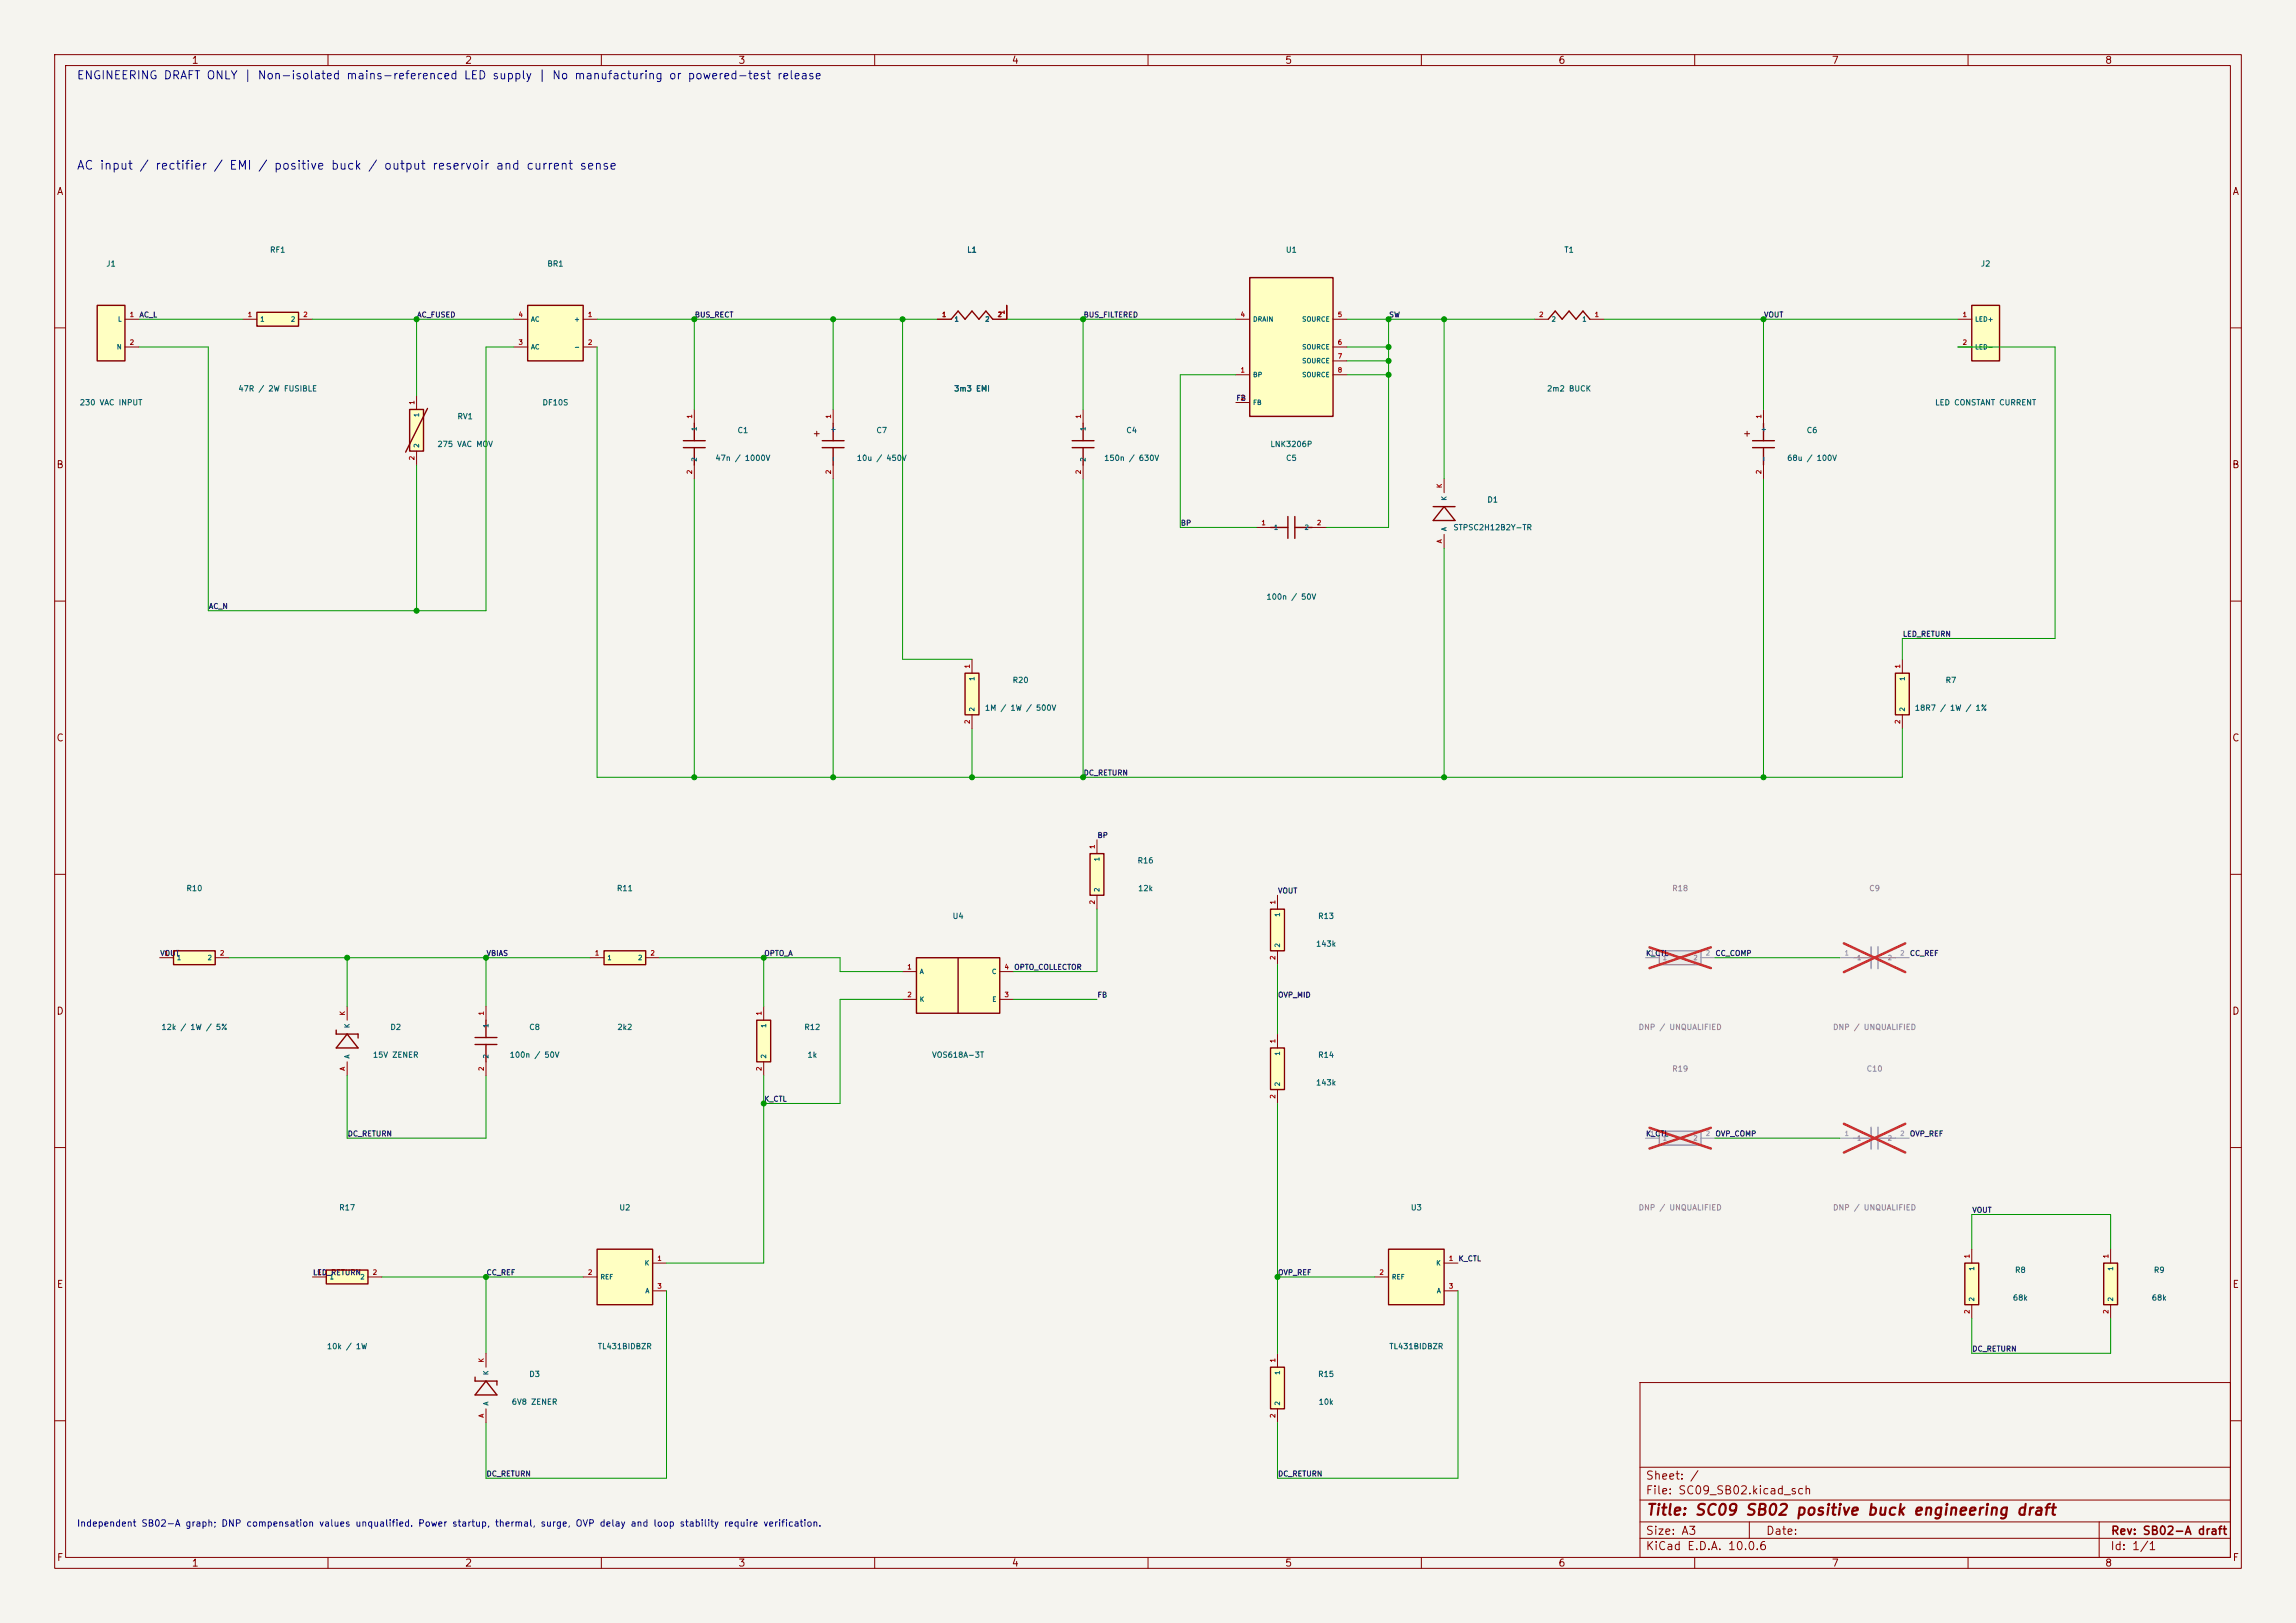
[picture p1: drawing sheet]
<svg xmlns="http://www.w3.org/2000/svg" width="420mm" height="297mm" viewBox="0 0 420 297" stroke-linecap="round" stroke-linejoin="round" font-family="sans-serif">
<defs><g id="words">
<text font-size="2" fill="#840000" x="301" y="277.8">Title: SC09 SB02 positive buck engineering draft</text>
<text font-size="1.6" fill="#0000c2" x="13.9" y="31.4">AC input / rectifier / EMI / positive buck / output reservoir and current sense</text>
<text font-size="1.5" fill="#0000c2" x="14" y="14.9">ENGINEERING DRAFT ONLY | Non-isolated mains-referenced LED supply | No manufacturing or powered-test release</text>
<g font-size="1.5" fill="#840000">
<text x="300.9" y="273.8">File: SC09_SB02.kicad_sch</text>
<text x="300.9" y="271.1">Sheet: /</text>
<text x="300.9" y="281.2">Size: A3</text>
<text x="322.9" y="281.2">Date:</text>
<text x="386" y="281.2">Rev: SB02-A draft</text>
<text x="300.9" y="284">KiCad E.D.A. 10.0.6</text>
<text x="385.9" y="284">Id: 1/1</text>
</g>
<g font-size="1.3" fill="#840000">
<text x="35" y="12">1</text>
<text x="85" y="12">2</text>
<text x="135" y="12">3</text>
<text x="185" y="12">4</text>
<text x="235" y="12">5</text>
<text x="285" y="12">6</text>
<text x="335" y="12">7</text>
<text x="385" y="12">8</text>
<text x="10.3" y="36">A</text>
<text x="408.3" y="36">A</text>
<text x="10.2" y="86">B</text>
<text x="408.2" y="86">B</text>
<text x="10.2" y="136">C</text>
<text x="408.2" y="136">C</text>
<text x="10.2" y="186">D</text>
<text x="408.2" y="186">D</text>
<text x="10.3" y="236">E</text>
<text x="408.3" y="236">E</text>
<text x="10.3" y="286">F</text>
<text x="35" y="287">1</text>
<text x="85" y="287">2</text>
<text x="135" y="287">3</text>
<text x="185" y="287">4</text>
<text x="235" y="287">5</text>
<text x="285" y="287">6</text>
<text x="335" y="287">7</text>
<text x="385" y="287">8</text>
<text x="408.3" y="286">F</text>
</g>
<g font-size="1.2" fill="#840000">
<text x="148.5" y="80.2">+</text>
<text x="318.7" y="80.2">+</text>
</g>
<text font-size="1.2" fill="#0000c2" x="14" y="279.7">Independent SB02-A graph; DNP compensation values unqualified. Power startup, thermal, surge, OVP delay and loop stability require verification.</text>
<g font-size="1" fill="#006464">
<text x="49.3" y="46.5">RF1</text>
<text x="176.8" y="46.5">L1</text>
<text x="235.1" y="46.5">U1</text>
<text x="286.1" y="46.5">T1</text>
<text x="19.4" y="49">J1</text>
<text x="100" y="49">BR1</text>
<text x="362.3" y="49">J2</text>
<text x="43.5" y="71.9">47R / 2W FUSIBLE</text>
<text x="174.4" y="71.9">3m3 EMI</text>
<text x="282.9" y="71.9">2m2 BUCK</text>
<text x="14.5" y="74.4">230 VAC INPUT</text>
<text x="83.6" y="77">RV1</text>
<text x="99.1" y="74.4">DF10S</text>
<text x="353.9" y="74.4">LED CONSTANT CURRENT</text>
<text x="79.9" y="82">275 VAC MOV</text>
<text x="134.8" y="79.5">C1</text>
<text x="160.2" y="79.5">C7</text>
<text x="205.9" y="79.5">C4</text>
<text x="232.3" y="82">LNK3206P</text>
<text x="330.4" y="79.5">C6</text>
<text x="130.8" y="84.6">47n / 1000V</text>
<text x="156.6" y="84.6">10u / 450V</text>
<text x="201.9" y="84.6">150n / 630V</text>
<text x="235.1" y="84.6">C5</text>
<text x="326.8" y="84.6">68u / 100V</text>
<text x="272" y="92.2">D1</text>
<text x="265.8" y="97.3">STPSC2H12B2Y-TR</text>
<text x="231.6" y="110">100n / 50V</text>
<text x="185.1" y="125.2">R20</text>
<text x="355.8" y="125.2">R7</text>
<text x="180.1" y="130.3">1M / 1W / 500V</text>
<text x="350.2" y="130.3">18R7 / 1W / 1%</text>
<text x="208" y="158.2">R16</text>
<text x="34" y="163.3">R10</text>
<text x="112.7" y="163.3">R11</text>
<text x="208.1" y="163.3">12k</text>
<text x="174.2" y="168.4">U4</text>
<text x="240.6" y="173.5">143k</text>
<text x="241" y="168.4">R13</text>
<text x="29.4" y="188.7">12k / 1W / 5%</text>
<text x="71.3" y="188.7">D2</text>
<text x="96.7" y="188.7">C8</text>
<text x="112.8" y="188.7">2k2</text>
<text x="147" y="188.7">R12</text>
<text x="68.1" y="193.8">15V ZENER</text>
<text x="93.1" y="193.8">100n / 50V</text>
<text x="147.6" y="193.8">1k</text>
<text x="170.4" y="193.8">VOS618A-3T</text>
<text x="241" y="193.8">R14</text>
<text x="240.6" y="198.9">143k</text>
<text x="61.9" y="221.7">R17</text>
<text x="113.2" y="221.7">U2</text>
<text x="258" y="221.7">U3</text>
<text x="368.5" y="233.2">R8</text>
<text x="393.9" y="233.2">R9</text>
<text x="368.1" y="238.2">68k</text>
<text x="393.5" y="238.2">68k</text>
<text x="59.7" y="247.1">10k / 1W</text>
<text x="109.3" y="247.1">TL431BIDBZR</text>
<text x="254.1" y="247.1">TL431BIDBZR</text>
<text x="93.5" y="257.3">6V8 ZENER</text>
<text x="96.7" y="252.2">D3</text>
<text x="241" y="252.2">R15</text>
<text x="241.1" y="257.3">10k</text>
</g>
<g font-size="1" fill="#0f0f0f">
<text x="25.4" y="58.3">AC_L</text>
<text x="76.2" y="58.3">AC_FUSED</text>
<text x="127" y="58.3">BUS_RECT</text>
<text x="198.1" y="58.3">BUS_FILTERED</text>
<text x="254" y="58.3">SW</text>
<text x="322.6" y="58.3">VOUT</text>
<text x="226.1" y="73.6">FB</text>
<text x="215.9" y="96.4">BP</text>
<text x="38.1" y="111.7">AC_N</text>
<text x="348" y="116.7">LED_RETURN</text>
<text x="198.1" y="142.1">DC_RETURN</text>
<text x="200.7" y="153.6">BP</text>
<text x="233.7" y="163.7">VOUT</text>
<text x="29.2" y="175.2">VOUT</text>
<text x="88.9" y="175.2">VBIAS</text>
<text x="139.7" y="175.2">OPTO_A</text>
<text x="185.4" y="177.7">OPTO_COLLECTOR</text>
<text x="301" y="175.2">K_CTL</text>
<text x="313.7" y="175.2">CC_COMP</text>
<text x="349.3" y="175.2">CC_REF</text>
<text x="200.7" y="182.8">FB</text>
<text x="233.7" y="182.8">OVP_MID</text>
<text x="139.7" y="201.8">K_CTL</text>
<text x="63.5" y="208.2">DC_RETURN</text>
<text x="301" y="208.2">K_CTL</text>
<text x="313.7" y="208.2">OVP_COMP</text>
<text x="349.3" y="208.2">OVP_REF</text>
<text x="360.7" y="222.2">VOUT</text>
<text x="57.2" y="233.6">LED_RETURN</text>
<text x="88.9" y="233.6">CC_REF</text>
<text x="233.7" y="233.6">OVP_REF</text>
<text x="266.7" y="231">K_CTL</text>
<text x="360.7" y="247.6">DC_RETURN</text>
<text x="88.9" y="270.4">DC_RETURN</text>
<text x="233.7" y="270.4">DC_RETURN</text>
</g>
<g font-size="1" fill="#939391">
<text x="305.8" y="163.3">R18</text>
<text x="341.8" y="163.3">C9</text>
<text x="299.6" y="188.7">DNP / UNQUALIFIED</text>
<text x="335.2" y="188.7">DNP / UNQUALIFIED</text>
<text x="305.8" y="196.3">R19</text>
<text x="341.3" y="196.3">C10</text>
<text x="299.6" y="221.7">DNP / UNQUALIFIED</text>
<text x="335.2" y="221.7">DNP / UNQUALIFIED</text>
</g>
<g font-size=".9" fill="#006464">
<text x="21.5" y="59.1">L</text>
<text x="47.5" y="59.1">1</text>
<text x="53.1" y="59.1">2</text>
<text x="97" y="59.1">AC</text>
<text x="104.9" y="59.1">+</text>
<text x="174.5" y="59.1">1</text>
<text x="180.1" y="59.1">2</text>
<text x="229.1" y="59.1">DRAIN</text>
<text x="238.1" y="59.1">SOURCE</text>
<text x="283.7" y="59.1">2</text>
<text x="289.3" y="59.1">1</text>
<text x="361.2" y="59.1">LED+</text>
<text x="21.3" y="64.1">N</text>
<text x="97" y="64.1">AC</text>
<text x="104.9" y="64.1">-</text>
<text x="238.1" y="64.1">SOURCE</text>
<text x="361.2" y="64.1">LED-</text>
<text x="229.1" y="69.2">BP</text>
<text x="238.1" y="66.7">SOURCE</text>
<text x="238.1" y="69.2">SOURCE</text>
<text x="76.8" y="76.4" transform="rotate(-90 76.8 76.4)">1</text>
<text x="229.1" y="74.3">FB</text>
<text x="76.8" y="82" transform="rotate(-90 76.8 82)">2</text>
<text x="127.6" y="79" transform="rotate(-90 127.6 79)">1</text>
<text x="153" y="79.2" transform="rotate(-90 153 79.2)">+</text>
<text x="198.8" y="79" transform="rotate(-90 198.8 79)">1</text>
<text x="323.2" y="79.2" transform="rotate(-90 323.2 79.2)">+</text>
<text x="127.6" y="84.6" transform="rotate(-90 127.6 84.6)">2</text>
<text x="153" y="84.6" transform="rotate(-90 153 84.6)">-</text>
<text x="198.8" y="84.6" transform="rotate(-90 198.8 84.6)">2</text>
<text x="323.2" y="84.6" transform="rotate(-90 323.2 84.6)">-</text>
<text x="264.8" y="91.7" transform="rotate(-90 264.8 91.7)">K</text>
<text x="232.9" y="97.2">1</text>
<text x="238.5" y="97.2">2</text>
<text x="264.8" y="97.3" transform="rotate(-90 264.8 97.3)">A</text>
<text x="178.4" y="124.7" transform="rotate(-90 178.4 124.7)">1</text>
<text x="348.6" y="124.7" transform="rotate(-90 348.6 124.7)">1</text>
<text x="178.4" y="130.3" transform="rotate(-90 178.4 130.3)">2</text>
<text x="348.6" y="130.3" transform="rotate(-90 348.6 130.3)">2</text>
<text x="201.3" y="157.7" transform="rotate(-90 201.3 157.7)">1</text>
<text x="201.3" y="163.3" transform="rotate(-90 201.3 163.3)">2</text>
<text x="234.3" y="167.9" transform="rotate(-90 234.3 167.9)">1</text>
<text x="234.3" y="173.5" transform="rotate(-90 234.3 173.5)">2</text>
<text x="32.3" y="175.9">1</text>
<text x="37.9" y="175.9">2</text>
<text x="111" y="175.9">1</text>
<text x="116.6" y="175.9">2</text>
<text x="168.2" y="178.4">A</text>
<text x="181.3" y="178.4">C</text>
<text x="168.2" y="183.5">K</text>
<text x="181.4" y="183.5">E</text>
<text x="64.1" y="188.2" transform="rotate(-90 64.1 188.2)">K</text>
<text x="89.5" y="188.2" transform="rotate(-90 89.5 188.2)">1</text>
<text x="140.3" y="188.2" transform="rotate(-90 140.3 188.2)">1</text>
<text x="64.1" y="193.8" transform="rotate(-90 64.1 193.8)">A</text>
<text x="89.5" y="193.8" transform="rotate(-90 89.5 193.8)">2</text>
<text x="140.3" y="193.8" transform="rotate(-90 140.3 193.8)">2</text>
<text x="234.3" y="193.3" transform="rotate(-90 234.3 193.3)">1</text>
<text x="234.3" y="198.9" transform="rotate(-90 234.3 198.9)">2</text>
<text x="117.8" y="231.8">K</text>
<text x="262.6" y="231.8">K</text>
<text x="361.3" y="232.6" transform="rotate(-90 361.3 232.6)">1</text>
<text x="386.7" y="232.6" transform="rotate(-90 386.7 232.6)">1</text>
<text x="60.2" y="234.3">1</text>
<text x="65.8" y="234.3">2</text>
<text x="109.7" y="234.3">REF</text>
<text x="118" y="236.9">A</text>
<text x="254.5" y="234.3">REF</text>
<text x="262.7" y="236.9">A</text>
<text x="361.3" y="238.2" transform="rotate(-90 361.3 238.2)">2</text>
<text x="386.7" y="238.2" transform="rotate(-90 386.7 238.2)">2</text>
<text x="89.5" y="251.7" transform="rotate(-90 89.5 251.7)">K</text>
<text x="234.3" y="251.7" transform="rotate(-90 234.3 251.7)">1</text>
<text x="89.5" y="257.3" transform="rotate(-90 89.5 257.3)">A</text>
<text x="234.3" y="257.3" transform="rotate(-90 234.3 257.3)">2</text>
</g>
<g font-size=".9" fill="#a90000">
<text x="23.6" y="58.2">1</text>
<text x="45.2" y="58.2">1</text>
<text x="55.4" y="58.2">2</text>
<text x="94.8" y="58.2">4</text>
<text x="107.5" y="58.2">1</text>
<text x="172.2" y="58.2">1</text>
<text x="182.4" y="58.2">2</text>
<text x="183.9" y="57.6" transform="rotate(-90 183.9 57.6)">1</text>
<text x="226.8" y="58.2">4</text>
<text x="244.6" y="58.2">5</text>
<text x="281.5" y="58.2">2</text>
<text x="291.6" y="58.2">1</text>
<text x="358.9" y="58.2">1</text>
<text x="23.6" y="63.3">2</text>
<text x="94.8" y="63.3">3</text>
<text x="107.5" y="63.3">2</text>
<text x="244.6" y="63.3">6</text>
<text x="244.6" y="65.8">7</text>
<text x="358.9" y="63.3">2</text>
<text x="226.8" y="68.4">1</text>
<text x="244.6" y="68.4">8</text>
<text x="76" y="74.1" transform="rotate(-90 76 74.1)">1</text>
<text x="126.8" y="76.7" transform="rotate(-90 126.8 76.7)">1</text>
<text x="152.2" y="76.7" transform="rotate(-90 152.2 76.7)">1</text>
<text x="197.9" y="76.7" transform="rotate(-90 197.9 76.7)">1</text>
<text x="226.8" y="73.4">2</text>
<text x="322.4" y="76.7" transform="rotate(-90 322.4 76.7)">1</text>
<text x="76" y="84.3" transform="rotate(-90 76 84.3)">2</text>
<text x="126.8" y="86.8" transform="rotate(-90 126.8 86.8)">2</text>
<text x="152.2" y="86.8" transform="rotate(-90 152.2 86.8)">2</text>
<text x="197.9" y="86.8" transform="rotate(-90 197.9 86.8)">2</text>
<text x="263.9" y="89.4" transform="rotate(-90 263.9 89.4)">K</text>
<text x="322.4" y="86.8" transform="rotate(-90 322.4 86.8)">2</text>
<text x="230.7" y="96.3">1</text>
<text x="240.8" y="96.3">2</text>
<text x="263.9" y="99.5" transform="rotate(-90 263.9 99.5)">A</text>
<text x="177.6" y="122.4" transform="rotate(-90 177.6 122.4)">1</text>
<text x="347.8" y="122.4" transform="rotate(-90 347.8 122.4)">1</text>
<text x="177.6" y="132.6" transform="rotate(-90 177.6 132.6)">2</text>
<text x="347.8" y="132.6" transform="rotate(-90 347.8 132.6)">2</text>
<text x="200.4" y="155.4" transform="rotate(-90 200.4 155.4)">1</text>
<text x="200.4" y="165.6" transform="rotate(-90 200.4 165.6)">2</text>
<text x="233.5" y="165.6" transform="rotate(-90 233.5 165.6)">1</text>
<text x="30" y="175">1</text>
<text x="40.2" y="175">2</text>
<text x="108.7" y="175">1</text>
<text x="118.9" y="175">2</text>
<text x="165.9" y="177.6">1</text>
<text x="183.7" y="177.6">4</text>
<text x="233.5" y="175.7" transform="rotate(-90 233.5 175.7)">2</text>
<text x="63.3" y="185.9" transform="rotate(-90 63.3 185.9)">K</text>
<text x="88.7" y="185.9" transform="rotate(-90 88.7 185.9)">1</text>
<text x="139.5" y="185.9" transform="rotate(-90 139.5 185.9)">1</text>
<text x="165.9" y="182.7">2</text>
<text x="183.7" y="182.7">3</text>
<text x="233.5" y="191" transform="rotate(-90 233.5 191)">1</text>
<text x="63.3" y="196" transform="rotate(-90 63.3 196)">A</text>
<text x="88.7" y="196.1" transform="rotate(-90 88.7 196.1)">2</text>
<text x="139.5" y="196.1" transform="rotate(-90 139.5 196.1)">2</text>
<text x="233.5" y="201.1" transform="rotate(-90 233.5 201.1)">2</text>
<text x="57.9" y="233.5">1</text>
<text x="68.1" y="233.5">2</text>
<text x="107.5" y="233.5">2</text>
<text x="120.2" y="230.9">1</text>
<text x="252.2" y="233.5">2</text>
<text x="264.9" y="230.9">1</text>
<text x="360.5" y="230.4" transform="rotate(-90 360.5 230.4)">1</text>
<text x="385.9" y="230.4" transform="rotate(-90 385.9 230.4)">1</text>
<text x="120.2" y="236">3</text>
<text x="264.9" y="236">3</text>
<text x="360.5" y="240.5" transform="rotate(-90 360.5 240.5)">2</text>
<text x="385.9" y="240.5" transform="rotate(-90 385.9 240.5)">2</text>
<text x="88.7" y="249.4" transform="rotate(-90 88.7 249.4)">K</text>
<text x="233.5" y="249.4" transform="rotate(-90 233.5 249.4)">1</text>
<text x="88.7" y="259.5" transform="rotate(-90 88.7 259.5)">A</text>
<text x="233.5" y="259.6" transform="rotate(-90 233.5 259.6)">2</text>
</g>
<g font-size=".9" fill="#a5a4a2">
<text x="301.8" y="175">1</text>
<text x="311.9" y="175">2</text>
<text x="337.3" y="175">1</text>
<text x="347.5" y="175">2</text>
<text x="301.8" y="208.1">1</text>
<text x="311.9" y="208.1">2</text>
<text x="337.3" y="208.1">1</text>
<text x="347.5" y="208.1">2</text>
</g>
<g font-size=".9" fill="#939391">
<text x="304" y="175.9">1</text>
<text x="309.7" y="175.9">2</text>
<text x="339.6" y="175.9">1</text>
<text x="345.2" y="175.9">2</text>
<text x="304" y="208.9">1</text>
<text x="309.7" y="208.9">2</text>
<text x="339.6" y="208.9">1</text>
<text x="345.2" y="208.9">2</text>
</g>
</g></defs>
<path d="M0 0h420v297h-420z" fill="#f5f4ef" stroke="#f5f4ef" stroke-width=".18"/>
<g fill="none" stroke="#840000" stroke-width=".18">
<path d="M10 10h400v277h-400zM12 12h396v273h-396zM60 10v2M110 10v2M160 10v2M210 10v2M260 10v2M310 10v2M360 10v2M10 60h2M152.4 74.9v2.6M408 60h2"/>
<path d="M152.4 85.1v2.5M10 110h2M408 110h2M10 160h2M408 160h2M10 210h2M408 210h2M300 253h108v32h-108zM10 260h2M300 278.5h108M300 274.5h108M300 268.5h108"/>
<path d="M320 278.5v3M384 278.5v6.5M408 260h2M60 285v2M110 285v2M160 285v2M210 285v2M260 285v2M300 281.5h108M310 285v2M360 285v2"/>
</g>
<path d="M152.4 77.5v3.1M150.4 80.6h4M150.4 81.9h4M152.4 81.9v3.2" fill="none" stroke="#840000" stroke-width=".25"/>
<path d="M17.8 55.9h5.1v10.1h-5.1z" fill="#ffffc2"/>
<path d="M17.8 55.9h5.1v10.1h-5.1z" fill="none" stroke="#840000" stroke-width=".25"/>
<path d="M22.9 58.4h2.5M22.9 63.5h2.5" fill="none" stroke="#840000" stroke-width=".18"/>
<path d="M303.5 174h7.6v2.5h-7.6z" fill="#ebeae8"/>
<path d="M303.5 174h7.6v2.5h-7.6z" fill="none" stroke="#9c9b98" stroke-width=".25"/>
<path d="M301 175.3h2.5M311.1 175.3h2.6" fill="none" stroke="#9c9b98" stroke-width=".18"/>
<path d="M301.7 173.4l11.3 3.8M313 173.4l-11.3 3.8" fill="none" stroke="#e12e31" stroke-width=".46"/>
<path d="M384.8 231.1h2.5v7.7h-2.5z" fill="#ffffc2"/>
<path d="M384.8 231.1h2.5v7.7h-2.5z" fill="none" stroke="#840000" stroke-width=".25"/>
<path d="M386.1 228.6v2.5M386.1 238.8v2.5" fill="none" stroke="#840000" stroke-width=".18"/>
<path d="M47 57.2h7.6v2.5h-7.6z" fill="#ffffc2"/>
<path d="M47 57.2h7.6v2.5h-7.6z" fill="none" stroke="#840000" stroke-width=".25"/>
<path d="M44.4 58.4h2.6M54.6 58.4h2.5" fill="none" stroke="#840000" stroke-width=".18"/>
<path d="M346.7 123.2h2.5v7.6h-2.5z" fill="#ffffc2"/>
<path d="M346.7 123.2h2.5v7.6h-2.5z" fill="none" stroke="#840000" stroke-width=".25"/>
<path d="M348 120.7v2.5M348 130.8v2.6" fill="none" stroke="#840000" stroke-width=".18"/>
<path d="M167.6 175.3h15.3v10.1h-15.3z" fill="#ffffc2"/>
<path d="M167.6 175.3h15.3v10.1h-15.3zM175.3 175.3v10.1" fill="none" stroke="#840000" stroke-width=".25"/>
<path d="M165.1 177.8h2.5M182.9 177.8h2.5M165.1 182.9h2.5M182.9 182.9h2.5" fill="none" stroke="#840000" stroke-width=".18"/>
<path d="M339.1 175.3h3.2M342.3 173.3v4M343.5 175.3h3.2M343.5 173.3v4" fill="none" stroke="#9c9b98" stroke-width=".25"/>
<path d="M336.5 175.3h2.6M346.7 175.3h2.5" fill="none" stroke="#9c9b98" stroke-width=".18"/>
<path d="M337.3 172.6l11.2 5.3M348.5 172.6l-11.2 5.3" fill="none" stroke="#e12e31" stroke-width=".46"/>
<path d="M303.5 207h7.6v2.6h-7.6z" fill="#ebeae8"/>
<path d="M303.5 207h7.6v2.6h-7.6z" fill="none" stroke="#9c9b98" stroke-width=".25"/>
<path d="M301 208.3h2.5M311.1 208.3h2.6" fill="none" stroke="#9c9b98" stroke-width=".18"/>
<path d="M301.7 206.4l11.3 3.8M313 206.4l-11.3 3.8" fill="none" stroke="#e12e31" stroke-width=".46"/>
<path d="M96.5 55.9h10.2v10.1h-10.2z" fill="#ffffc2"/>
<path d="M96.5 55.9h10.2v10.1h-10.2z" fill="none" stroke="#840000" stroke-width=".25"/>
<path d="M94 58.4h2.5M106.7 58.4h2.5M94 63.5h2.5M106.7 63.5h2.5" fill="none" stroke="#840000" stroke-width=".18"/>
<path d="M254 228.6h10.2v10.2h-10.2z" fill="#ffffc2"/>
<path d="M254 228.6h10.2v10.2h-10.2z" fill="none" stroke="#840000" stroke-width=".25"/>
<path d="M251.5 233.7h2.5M264.2 231.1h2.5M264.2 236.2h2.5" fill="none" stroke="#840000" stroke-width=".18"/>
<path d="M199.4 156.2h2.5v7.6h-2.5z" fill="#ffffc2"/>
<path d="M199.4 156.2h2.5v7.6h-2.5z" fill="none" stroke="#840000" stroke-width=".25"/>
<path d="M200.7 153.7v2.5M200.7 163.8v2.6" fill="none" stroke="#840000" stroke-width=".18"/>
<path d="M232.4 166.4h2.5v7.6h-2.5z" fill="#ffffc2"/>
<path d="M232.4 166.4h2.5v7.6h-2.5z" fill="none" stroke="#840000" stroke-width=".25"/>
<path d="M233.7 163.8v2.6M233.7 174v2.5" fill="none" stroke="#840000" stroke-width=".18"/>
<path d="M359.4 231.1h2.5v7.7h-2.5z" fill="#ffffc2"/>
<path d="M359.4 231.1h2.5v7.7h-2.5z" fill="none" stroke="#840000" stroke-width=".25"/>
<path d="M360.7 228.6v2.5M360.7 238.8v2.5" fill="none" stroke="#840000" stroke-width=".18"/>
<path d="M339.1 208.3h3.2M342.3 206.3v4M343.5 208.3h3.2M343.5 206.3v4" fill="none" stroke="#9c9b98" stroke-width=".25"/>
<path d="M336.5 208.3h2.6M346.7 208.3h2.5" fill="none" stroke="#9c9b98" stroke-width=".18"/>
<path d="M337.3 205.7l11.2 5.2M348.5 205.7l-11.2 5.2" fill="none" stroke="#e12e31" stroke-width=".46"/>
<path d="M360.7 55.9h5.1v10.1h-5.1z" fill="#ffffc2"/>
<path d="M360.7 55.9h5.1v10.1h-5.1z" fill="none" stroke="#840000" stroke-width=".25"/>
<path d="M358.1 58.4h2.6M358.1 63.5h2.6" fill="none" stroke="#840000" stroke-width=".18"/>
<path d="M232.4 250.2h2.5v7.6h-2.5z" fill="#ffffc2"/>
<path d="M127 77.5v3.1M322.6 77.5v3.1M125 80.6h4M125 81.9h4M127 81.9v3.2M320.6 80.6h4M320.6 81.9h4M322.6 81.9v3.2M232.4 250.2h2.5v7.6h-2.5z" fill="none" stroke="#840000" stroke-width=".25"/>
<path d="M127 74.9v2.6M322.6 74.9v2.6M127 85.1v2.5M322.6 85.1v2.5M233.7 247.6v2.6M233.7 257.8v2.5" fill="none" stroke="#840000" stroke-width=".18"/>
<path d="M232.4 191.8h2.5v7.6h-2.5z" fill="#ffffc2"/>
<path d="M232.4 191.8h2.5v7.6h-2.5z" fill="none" stroke="#840000" stroke-width=".25"/>
<path d="M233.7 189.2v2.6M233.7 199.4v2.5" fill="none" stroke="#840000" stroke-width=".18"/>
<path d="M31.7 174h7.7v2.5h-7.7z" fill="#ffffc2"/>
<path d="M31.7 174h7.7v2.5h-7.7z" fill="none" stroke="#840000" stroke-width=".25"/>
<path d="M29.2 175.3h2.5M39.4 175.3h2.5" fill="none" stroke="#840000" stroke-width=".18"/>
<path d="M74.9 74.9h2.6v7.7h-2.6z" fill="#ffffc2"/>
<path d="M74.9 74.9h2.6v7.7h-2.6zM78.2 74.7l-4 8" fill="none" stroke="#840000" stroke-width=".25"/>
<path d="M76.2 72.4v2.5M76.2 82.6v2.5" fill="none" stroke="#840000" stroke-width=".18"/>
<path d="M110.5 174h7.6v2.5h-7.6z" fill="#ffffc2"/>
<path d="M110.5 174h7.6v2.5h-7.6z" fill="none" stroke="#840000" stroke-width=".25"/>
<path d="M107.9 175.3h2.6M118.1 175.3h2.5" fill="none" stroke="#840000" stroke-width=".18"/>
<path d="M176.5 123.2h2.6v7.6h-2.6z" fill="#ffffc2"/>
<path d="M176.5 123.2h2.6v7.6h-2.6z" fill="none" stroke="#840000" stroke-width=".25"/>
<path d="M177.8 120.7v2.5M177.8 130.8v2.6" fill="none" stroke="#840000" stroke-width=".18"/>
<path d="M228.6 50.8h15.2v25.4h-15.2z" fill="#ffffc2"/>
<path d="M228.6 50.8h15.2v25.4h-15.2zM232.4 96.5h3.2M235.6 94.5v4M236.9 96.5h3.1M236.9 94.5v4" fill="none" stroke="#840000" stroke-width=".25"/>
<path d="M226.1 58.4h2.5M243.8 58.4h2.6M226.1 68.6h2.5M226.1 73.7h2.5M243.8 68.6h2.6M243.8 63.5h2.6M243.8 66h2.6M229.9 96.5h2.5M240 96.5h2.6" fill="none" stroke="#840000" stroke-width=".18"/>
<path d="M138.4 186.7h2.6v7.6h-2.6z" fill="#ffffc2"/>
<g fill="none" stroke="#840000" stroke-width=".25">
<path d="M174 58.4l1.3-1.5 1.2 1.5 1.3-1.5 1.3 1.5 1.2-1.5 1.3 1.5M184.1 55.9v2.5M283.2 58.4l1.3-1.5 1.2 1.5 1.3-1.5 1.3 1.5 1.3-1.5 1.2 1.5M198.1 77.5v3.1M196.1 80.6h4M196.1 81.9h4M198.1 81.9v3.2M262.2 92.7h4M264.2 92.7l2 2.6h-4zM61.5 188.5v.7h4v.8M63.5 189.2l2 2.6h-4zM86.9 189.9h4"/>
<path d="M86.9 191.1h4M88.9 186.7v3.2M88.9 191.1v3.2M138.4 186.7h2.6v7.6h-2.6z"/>
</g>
<g fill="none" stroke="#840000" stroke-width=".18">
<path d="M171.4 58.4h2.6M184.1 55.9v2.5h-2.5M280.7 58.4h2.5M290.8 58.4h2.6M198.1 74.9v2.6M198.1 85.1v2.5M264.2 87.6v2.6M264.2 97.8v2.5M63.5 184.2v2.5M63.5 194.3v2.6M88.9 184.2v2.5M88.9 194.3v2.6"/>
<path d="M139.7 184.2v2.5M139.7 194.3v2.6"/>
</g>
<path d="M59.7 232.4h7.6v2.5h-7.6z" fill="#ffffc2"/>
<path d="M59.7 232.4h7.6v2.5h-7.6z" fill="none" stroke="#840000" stroke-width=".25"/>
<path d="M57.1 233.7h2.6M67.3 233.7h2.5" fill="none" stroke="#840000" stroke-width=".18"/>
<path d="M109.2 228.6h10.2v10.2h-10.2z" fill="#ffffc2"/>
<path d="M109.2 228.6h10.2v10.2h-10.2zM86.9 252v.7h4v.8M88.9 252.7l2 2.6h-4z" fill="none" stroke="#840000" stroke-width=".25"/>
<path d="M171.4 58.4h2.6M184.1 55.9v2.5h-2.5M106.7 233.7h2.5M119.4 231.1h2.5M119.4 236.2h2.5M88.9 247.6v2.6M88.9 257.8v2.5" fill="none" stroke="#840000" stroke-width=".18"/>
<g fill="none" stroke="#009600" stroke-width=".18">
<path d="M25.4 58.4h19M57.1 58.4h36.9M76.2 58.4v14M109.2 58.4h62.2M127 58.4v16.5M152.4 58.4v16.5M165.1 58.4v62.3h12.7M184.1 58.4h42M198.1 58.4v16.5M246.4 58.4h34.3M254 58.4v38.1h-11.4M264.2 58.4v29.2"/>
<path d="M293.4 58.4h64.7M322.6 58.4v16.5M25.4 63.5h12.7v48.3h50.8v-48.3h5.1M109.2 63.5v78.7h238.8v-8.8M226.1 68.6h-10.2v27.9h14M246.4 63.5h7.6M246.4 68.6h7.6M246.4 66h7.6M358.1 63.5h17.8v53.3h-27.9v3.9M76.2 85.1v26.7M127 87.6v54.6M152.4 87.6v54.6"/>
<path d="M198.1 87.6v54.6M322.6 87.6v54.6M264.2 100.3v41.9M177.8 133.4v8.8M41.9 175.3h66M63.5 175.3v8.9M88.9 175.3v8.9M120.6 175.3h33.1v2.5h11.4M139.7 175.3v8.9M200.7 166.4v11.4h-15.3M233.7 176.5v12.7M313.7 175.3h22.8"/>
<path d="M63.5 196.9v11.4h25.4v-11.4M139.7 196.9v34.2h-17.8M165.1 182.9h-11.4v19h-14M185.4 182.9h15.3M233.7 201.9v45.7M313.7 208.3h22.8M69.8 233.7h36.9M88.9 233.7v13.9M121.9 236.2v34.3h-33v-10.2M233.7 233.7h17.8M266.7 236.2v34.3h-33v-10.2M360.7 228.6v-6.4h25.4v6.4"/>
<path d="M360.7 241.3v6.3h25.4v-6.3"/>
</g>
<g fill="#009600" stroke="#009600" stroke-width=".18">
<circle cx="152.4" cy="58.4" r=".46"/>
<circle cx="127" cy="58.4" r=".46"/>
<circle cx="165.1" cy="58.4" r=".46"/>
<circle cx="127" cy="142.2" r=".46"/>
<circle cx="177.8" cy="142.2" r=".46"/>
<circle cx="152.4" cy="142.2" r=".46"/>
<circle cx="76.2" cy="58.4" r=".46"/>
<circle cx="264.2" cy="142.2" r=".46"/>
<circle cx="322.6" cy="142.2" r=".46"/>
<circle cx="233.7" cy="233.7" r=".46"/>
<circle cx="63.5" cy="175.3" r=".46"/>
<circle cx="76.2" cy="111.8" r=".46"/>
<circle cx="88.9" cy="175.3" r=".46"/>
<circle cx="198.1" cy="142.2" r=".46"/>
<circle cx="198.1" cy="58.4" r=".46"/>
<circle cx="264.2" cy="58.4" r=".46"/>
<circle cx="254" cy="58.4" r=".46"/>
<circle cx="254" cy="63.5" r=".46"/>
<circle cx="254" cy="66" r=".46"/>
<circle cx="322.6" cy="58.4" r=".46"/>
<circle cx="254" cy="68.6" r=".46"/>
<circle cx="139.7" cy="175.3" r=".46"/>
<circle cx="88.9" cy="233.7" r=".46"/>
<circle cx="139.7" cy="201.9" r=".46"/>
</g>
<use href="#words"/>
</svg>
